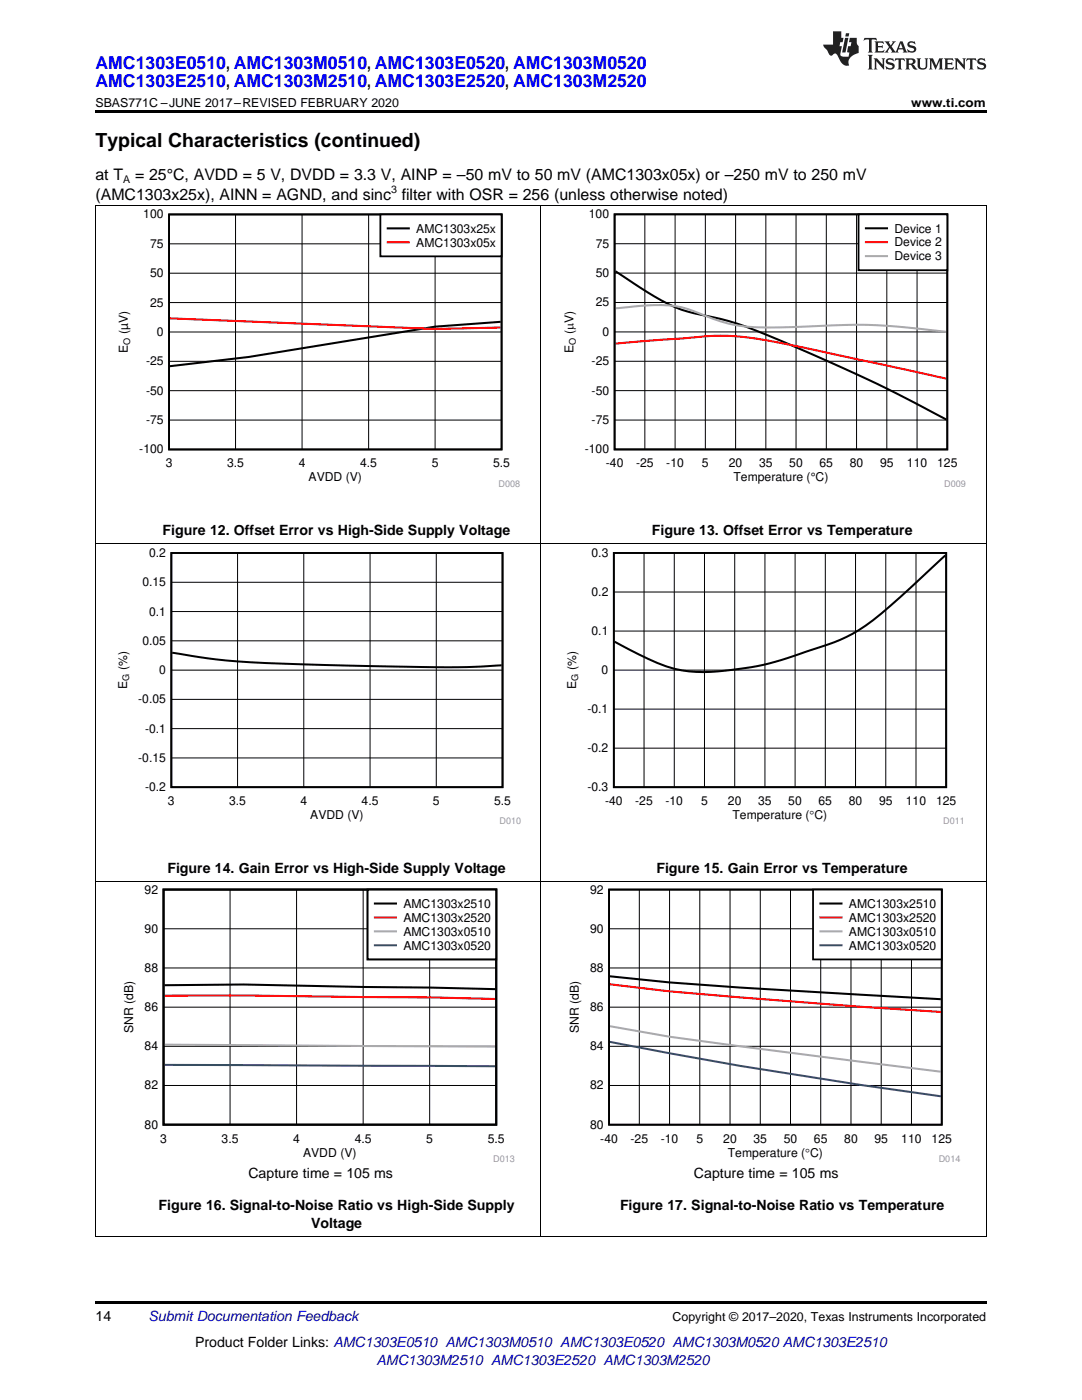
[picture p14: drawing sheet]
<svg xmlns="http://www.w3.org/2000/svg" width="216mm" height="279mm" viewBox="0 0 216 279" stroke-linecap="round" stroke-linejoin="round" font-family="sans-serif">
<defs><g id="words">
<text font-size="3.9" x="19" y="29.3">Typical Characteristics (continued)</text>
<g font-size="3.5" fill="#00f">
<text x="19" y="13.8">AMC1303E0510, AMC1303M0510, AMC1303E0520, AMC1303M0520</text>
<text x="19" y="17.3">AMC1303E2510, AMC1303M2510, AMC1303E2520, AMC1303M2520</text>
</g>
<g font-size="3.2">
<text x="19" y="36">at T</text>
<text x="27" y="36">= 25°C, AVDD = 5 V, DVDD = 3.3 V, AINP = –50 mV to 50 mV (AMC1303x05x) or –250 mV to 250 mV</text>
<text x="19" y="39.9">(AMC1303x25x), AINN = AGND, and sinc filter with OSR = 256 (unless otherwise noted)</text>
</g>
<g font-size="2.8">
<text x="32.5" y="106.8">Figure 12. Offset Error vs High-Side Supply Voltage</text>
<text x="130.1" y="106.8">Figure 13. Offset Error vs Temperature</text>
<text x="33.4" y="174.1">Figure 14. Gain Error vs High-Side Supply Voltage</text>
<text x="131" y="174.1">Figure 15. Gain Error vs Temperature</text>
<text x="49.6" y="235.2">Capture time = 105 ms</text>
<text x="138.5" y="235.2">Capture time = 105 ms</text>
<text x="31.6" y="241.5">Figure 16. Signal-to-Noise Ratio vs High-Side Supply</text>
<text x="62.1" y="245">Voltage</text>
<text x="123.7" y="241.5">Figure 17. Signal-to-Noise Ratio vs Temperature</text>
<text x="19" y="263.6">14</text>
<text x="38.9" y="268.9">Product Folder Links: AMC1303E0510 AMC1303M0510 AMC1303E0520 AMC1303M0520 AMC1303E2510</text>
</g>
<g font-size="2.8" fill="#0000c8">
<text x="29.6" y="263.6">Submit Documentation Feedback</text>
<text x="75.1" y="272.4">AMC1303M2510 AMC1303E2520 AMC1303M2520</text>
</g>
<g font-size="2.5">
<text x="19" y="21.4">SBAS771C –JUNE 2017–REVISED FEBRUARY 2020</text>
<text x="181.8" y="21.4">www.ti.com</text>
<text x="134.2" y="263.6">Copyright © 2017–2020, Texas Instruments Incorporated</text>
</g>
<g font-size="2.4">
<text x="28.6" y="43.6">100</text>
<text x="83.1" y="46.4">AMC1303x25x</text>
<text x="117.5" y="43.6">100</text>
<text x="178.5" y="46.4">Device 1</text>
<text x="30" y="49.5">75</text>
<text x="83.1" y="49.2">AMC1303x05x</text>
<text x="118.9" y="49.4">75</text>
<text x="178.5" y="49.2">Device 2</text>
<text x="178.5" y="52">Device 3</text>
<text x="30" y="55.3">50</text>
<text x="118.9" y="55.3">50</text>
<text x="30" y="61.2">25</text>
<text x="118.9" y="61.2">25</text>
<text x="25.5" y="70.4" transform="rotate(-90 25.5 70.4)">E</text>
<text x="25.5" y="66.7" transform="rotate(-90 25.5 66.7)">(µV)</text>
<text x="31.3" y="67.1">0</text>
<text x="114.4" y="70.4" transform="rotate(-90 114.4 70.4)">E</text>
<text x="114.4" y="66.7" transform="rotate(-90 114.4 66.7)">(PV)</text>
<text x="120.2" y="67">0</text>
<text x="29.1" y="72.9">-25</text>
<text x="118" y="72.9">-25</text>
<text x="29.1" y="78.8">-50</text>
<text x="118" y="78.8">-50</text>
<text x="29.1" y="84.6">-75</text>
<text x="118" y="84.6">-75</text>
<text x="27.8" y="90.5">-100</text>
<text x="33.1" y="93.3">3</text>
<text x="45.3" y="93.3">3.5</text>
<text x="59.6" y="93.3">4</text>
<text x="71.9" y="93.3">4.5</text>
<text x="86.2" y="93.3">5</text>
<text x="98.4" y="93.3">5.5</text>
<text x="116.7" y="90.5">-100</text>
<text x="120.9" y="93.3">-40</text>
<text x="126.9" y="93.3">-25</text>
<text x="133" y="93.3">-10</text>
<text x="140.1" y="93.3">5</text>
<text x="145.4" y="93.3">20</text>
<text x="151.5" y="93.3">35</text>
<text x="157.5" y="93.3">50</text>
<text x="163.5" y="93.3">65</text>
<text x="169.6" y="93.3">80</text>
<text x="175.6" y="93.3">95</text>
<text x="181" y="93.3">110</text>
<text x="187" y="93.3">125</text>
<text x="61.6" y="96">AVDD (V)</text>
<text x="146.3" y="96">Temperature (°C)</text>
<text x="29.7" y="111.2">0.2</text>
<text x="118" y="111.2">0.3</text>
<text x="28.4" y="117">0.15</text>
<text x="118" y="118.9">0.2</text>
<text x="29.7" y="122.8">0.1</text>
<text x="28.4" y="128.7">0.05</text>
<text x="118" y="126.7">0.1</text>
<text x="25.4" y="137.5" transform="rotate(-90 25.4 137.5)">E</text>
<text x="25.4" y="133.8" transform="rotate(-90 25.4 133.8)">(%)</text>
<text x="31.8" y="134.5">0</text>
<text x="115" y="137.5" transform="rotate(-90 115 137.5)">E</text>
<text x="115" y="133.8" transform="rotate(-90 115 133.8)">(%)</text>
<text x="120.1" y="134.5">0</text>
<text x="27.6" y="140.4">-0.05</text>
<text x="117.2" y="142.3">-0.1</text>
<text x="28.9" y="146.2">-0.1</text>
<text x="27.6" y="152.1">-0.15</text>
<text x="117.2" y="150.1">-0.2</text>
<text x="28.9" y="157.9">-0.2</text>
<text x="33.5" y="160.7">3</text>
<text x="45.7" y="160.7">3.5</text>
<text x="59.9" y="160.7">4</text>
<text x="72.2" y="160.7">4.5</text>
<text x="86.4" y="160.7">5</text>
<text x="98.6" y="160.7">5.5</text>
<text x="117.2" y="157.9">-0.3</text>
<text x="120.7" y="160.7">-40</text>
<text x="126.8" y="160.7">-25</text>
<text x="132.8" y="160.7">-10</text>
<text x="139.9" y="160.7">5</text>
<text x="145.3" y="160.7">20</text>
<text x="151.3" y="160.7">35</text>
<text x="157.3" y="160.7">50</text>
<text x="163.3" y="160.7">65</text>
<text x="169.4" y="160.7">80</text>
<text x="175.4" y="160.7">95</text>
<text x="180.8" y="160.7">110</text>
<text x="186.8" y="160.7">125</text>
<text x="61.9" y="163.4">AVDD (V)</text>
<text x="146.2" y="163.4">Temperature (qC)</text>
<text x="28.8" y="178.3">92</text>
<text x="117.7" y="178.3">92</text>
<text x="80.5" y="181.2">AMC1303x2510</text>
<text x="80.5" y="183.9">AMC1303x2520</text>
<text x="169.4" y="181.2">AMC1303x2510</text>
<text x="169.4" y="183.9">AMC1303x2520</text>
<text x="28.8" y="186.2">90</text>
<text x="80.5" y="186.7">AMC1303x0510</text>
<text x="80.5" y="189.5">AMC1303x0520</text>
<text x="117.7" y="186.2">90</text>
<text x="169.4" y="186.7">AMC1303x0510</text>
<text x="169.4" y="189.5">AMC1303x0520</text>
<text x="28.8" y="194">88</text>
<text x="117.7" y="194">88</text>
<text x="28.8" y="201.8">86</text>
<text x="117.7" y="201.8">86</text>
<text x="26.6" y="206.2" transform="rotate(-90 26.6 206.2)">SNR (dB)</text>
<text x="28.8" y="209.6">84</text>
<text x="115.5" y="206.2" transform="rotate(-90 115.5 206.2)">SNR (dB)</text>
<text x="117.7" y="209.6">84</text>
<text x="28.8" y="217.4">82</text>
<text x="117.7" y="217.4">82</text>
<text x="28.8" y="225.3">80</text>
<text x="117.7" y="225.3">80</text>
<text x="32" y="228">3</text>
<text x="44.2" y="228">3.5</text>
<text x="58.5" y="228">4</text>
<text x="60.5" y="230.8">AVDD (V)</text>
<text x="70.8" y="228">4.5</text>
<text x="85.1" y="228">5</text>
<text x="97.3" y="228">5.5</text>
<text x="119.8" y="228">-40</text>
<text x="125.8" y="228">-25</text>
<text x="131.8" y="228">-10</text>
<text x="139" y="228">5</text>
<text x="144.3" y="228">20</text>
<text x="145.2" y="230.8">Temperature (qC)</text>
<text x="150.4" y="228">35</text>
<text x="156.4" y="228">50</text>
<text x="162.4" y="228">65</text>
<text x="168.5" y="228">80</text>
<text x="174.5" y="228">95</text>
<text x="179.8" y="228">110</text>
<text x="185.9" y="228">125</text>
</g>
<g font-size="2.1">
<text x="24.6" y="36.6">A</text>
<text x="78" y="38.6">3</text>
</g>
<g font-size="1.8">
<text x="26" y="68.8" transform="rotate(-90 26 68.8)">O</text>
<text x="114.9" y="68.8" transform="rotate(-90 114.9 68.8)">O</text>
<text x="25.8" y="135.8" transform="rotate(-90 25.8 135.8)">G</text>
<text x="115.4" y="135.8" transform="rotate(-90 115.4 135.8)">G</text>
</g>
<g font-size="1.8" fill="#999">
<text x="99.5" y="97.1">D008</text>
<text x="188.4" y="97.1">D009</text>
<text x="99.7" y="164.5">D010</text>
<text x="188.2" y="164.5">D011</text>
<text x="98.4" y="231.9">D013</text>
<text x="187.3" y="231.9">D014</text>
</g>
</g></defs>
<path d="M19 259.7h177.8v.5h-177.8z" fill="#000"/>
<path d="M19.1 175.9v70.9M107.9 175.9v70.9M196.8 175.9v70.9M19 246.8h177.8" fill="none" stroke="#000" stroke-width=".2"/>
<path d="M24.2 176.6h78.5v55.4h-78.5z" fill-rule="evenodd" fill="#fff"/>
<path d="M32.6 177.5h66.4v47h-66.4zM32.8 196.6l15.8-.1 50.2 .9" fill="none" stroke="#000" stroke-width=".41"/>
<path d="M45.9 177.5v47M59.2 177.5v47M72.5 177.5v47M85.7 177.5v47M32.6 193.2h66.4M32.6 185.4h66.4M32.6 216.6h66.4M32.6 208.8h66.4M32.6 201h66.4" fill="none" stroke="#000" stroke-width=".2"/>
<path d="M32.8 198.7h15.8l37.1 .4 13.1 .3" fill="none" stroke="#f00" stroke-width=".41"/>
<path d="M32.8 208.5l66 .4" fill="none" stroke="#aaa" stroke-width=".41"/>
<path d="M32.8 212.5l66 .3" fill="none" stroke="#295c75" stroke-width=".41"/>
<path d="M73.3 177.5h25.7v14h-25.7z" fill-rule="evenodd" fill="#fff"/>
<path d="M73.3 177.5h25.7v14h-25.7zM74.8 180.3h4.2" fill="none" stroke="#000" stroke-width=".41"/>
<path d="M74.8 183.1h4.2" fill="none" stroke="#f00" stroke-width=".41"/>
<path d="M74.8 185.9h4.2" fill="none" stroke="#aaa" stroke-width=".41"/>
<path d="M74.8 188.6h4.2" fill="none" stroke="#295c75" stroke-width=".41"/>
<path d="M113.1 176.6h78.5v55.4h-78.5z" fill-rule="evenodd" fill="#fff"/>
<path d="M121.5 177.5h66.4v47h-66.4z" fill="none" stroke="#000" stroke-width=".36"/>
<g fill="none" stroke="#000" stroke-width=".2">
<path d="M127.6 177.5v47M133.6 177.5v47M139.6 177.5v47M145.7 177.5v47M151.7 177.5v47M157.7 177.5v47M163.8 177.5v47M169.8 177.5v47M175.8 177.5v47M181.9 177.5v47M121.5 193.2h66.4M121.5 185.4h66.4"/>
<path d="M121.5 216.6h66.4M121.5 208.8h66.4M121.5 201h66.4"/>
</g>
<path d="M121.7 194.8l11.9 1.3 14.1 1 40 2.3" fill="none" stroke="#000" stroke-width=".41"/>
<path d="M121.7 196.4l11.9 1.4 14.1 1.3 24.1 1.8 15.9 1.1" fill="none" stroke="#f00" stroke-width=".41"/>
<path d="M121.7 204.8l11.9 2.1 54.1 7" fill="none" stroke="#aaa" stroke-width=".41"/>
<path d="M121.7 207.9a1053.5 1053.5 0 0 0 66 10.9" fill="none" stroke="#295c75" stroke-width=".41"/>
<path d="M162.2 177.5h25.7v14h-25.7z" fill-rule="evenodd" fill="#fff"/>
<path d="M162.2 177.5h25.7v14h-25.7z" fill="none" stroke="#000" stroke-width=".36"/>
<path d="M163.7 180.3h4.2" fill="none" stroke="#000" stroke-width=".41"/>
<path d="M163.7 183.1h4.2" fill="none" stroke="#f00" stroke-width=".41"/>
<path d="M163.7 185.9h4.2" fill="none" stroke="#aaa" stroke-width=".41"/>
<path d="M163.7 188.6h4.2" fill="none" stroke="#295c75" stroke-width=".41"/>
<path d="M19.1 108.5v67.4M107.9 108.5v67.4M196.8 108.5v67.4M19 175.8h177.8" fill="none" stroke="#000" stroke-width=".2"/>
<path d="M23 109.4h81v55.2h-81z" fill-rule="evenodd" fill="#fff"/>
<path d="M34.2 110.4h66.1v46.7h-66.1z" fill="none" stroke="#000" stroke-width=".35"/>
<path d="M34.2 116.2h66.1M47.4 110.4v46.7M60.6 110.4v46.7M73.8 110.4v46.7M87.1 110.4v46.7M34.2 139.6h66.1M34.2 133.7h66.1M34.2 127.9h66.1M34.2 122h66.1M34.2 151.3h66.1M34.2 145.4h66.1" fill="none" stroke="#000" stroke-width=".2"/>
<path d="M34.4 130.3l.6 .1a122.8 122.8 0 0 0 21.5 2l20.5 .6a202.4 202.4 0 0 0 21.9-.2h1.2" fill="none" stroke="#000" stroke-width=".4"/>
<path d="M112.6 109.4h79.6v55.2h-79.6z" fill-rule="evenodd" fill="#fff"/>
<path d="M122.5 110.4h66.3v46.7h-66.3z" fill="none" stroke="#000" stroke-width=".35"/>
<g fill="none" stroke="#000" stroke-width=".2">
<path d="M19.1 41.1v67.4M107.9 41.1v67.4M196.8 41.1v67.4M19 108.5h177.8M122.5 118.1h66.3M128.5 110.4v46.7M134.5 110.4v46.7M140.6 110.4v46.7M146.6 110.4v46.7M152.6 110.4v46.7M158.7 110.4v46.7M164.7 110.4v46.7"/>
<path d="M170.7 110.4v46.7M176.7 110.4v46.7M182.8 110.4v46.7M122.5 133.7h66.3M122.5 125.9h66.3M122.5 149.3h66.3M122.5 141.5h66.3"/>
</g>
<path d="M188.6 110.8l-.8 .8a243.6 243.6 0 0 1-13.6 12.1 34.3 34.3 0 0 1-12.3 6 58.3 58.3 0 0 1-24.4 4.3 27.2 27.2 0 0 1-10-3.4l-4.9-2.5" fill="none" stroke="#000" stroke-width=".41"/>
<path d="M23.2 41.8h80.6v55.4h-80.6z" fill-rule="evenodd" fill="#fff"/>
<path d="M33.7 42.8h66.4v46.9h-66.4z" fill="none" stroke="#000" stroke-width=".35"/>
<path d="M33.7 54.5h66.4M33.7 48.7h66.4M47 42.8v46.9M60.3 42.8v46.9M73.6 42.8v46.9M86.8 42.8v46.9M33.7 78h66.4M33.7 72.1h66.4M33.7 66.3h66.4M33.7 60.4h66.4M33.7 83.8h66.4" fill="none" stroke="#000" stroke-width=".2"/>
<path d="M99.9 64.2l-13.1 1-37.1 6-15.8 1.9" fill="none" stroke="#000" stroke-width=".41"/>
<path d="M33.9 63.5l52.9 2.2 13.1-.3" fill="none" stroke="#f00" stroke-width=".41"/>
<path d="M75.9 42.8h24.2v8.4h-24.2z" fill-rule="evenodd" fill="#fff"/>
<path d="M75.9 42.8h24.2v8.4h-24.2z" fill="none" stroke="#000" stroke-width=".35"/>
<path d="M77.4 45.6h4.2" fill="none" stroke="#000" stroke-width=".41"/>
<path d="M77.4 48.4h4.2" fill="none" stroke="#f00" stroke-width=".41"/>
<path d="M112.1 41.8h80.6v55.4h-80.6z" fill-rule="evenodd" fill="#fff"/>
<path d="M122.6 42.8h66.4v46.9h-66.4z" fill="none" stroke="#000" stroke-width=".35"/>
<g fill="none" stroke="#000" stroke-width=".2">
<path d="M122.6 54.5h66.4M122.6 48.6h66.4M128.7 42.8v46.9M134.7 42.8v46.9M140.7 42.8v46.9M146.8 42.8v46.9M152.8 42.8v46.9M158.8 42.8v46.9M164.9 42.8v46.9M170.9 42.8v46.9M177 42.8v46.9M183 42.8v46.9"/>
<path d="M122.6 78h66.4M122.6 72.1h66.4M122.6 66.2h66.4M122.6 60.4h66.4M122.6 83.8h66.4"/>
</g>
<path d="M122.8 54.1l.5 .4a68.9 68.9 0 0 0 12.7 7.3l1.2 .4a85.8 85.8 0 0 1 13.6 3.8 353.8 353.8 0 0 1 38 17.7" fill="none" stroke="#000" stroke-width=".41"/>
<path d="M122.8 68.6l13.2-1a51.8 51.8 0 0 1 19.5 .8l33.3 7.2" fill="none" stroke="#f00" stroke-width=".41"/>
<path d="M122.8 61.5h.5a54 54 0 0 1 11.4-.4 37.5 37.5 0 0 1 7.6 2.5 27.5 27.5 0 0 0 10.8 1.8l2.4-.1a284.3 284.3 0 0 1 19.4-.4l5.8 .4 8.1 .9" fill="none" stroke="#aaa" stroke-width=".41"/>
<path d="M171.3 42.8h17.7v11.1h-17.7z" fill-rule="evenodd" fill="#fff"/>
<path d="M171.3 42.8h17.7v11.1h-17.7z" fill="none" stroke="#000" stroke-width=".35"/>
<path d="M172.8 45.6h4.2" fill="none" stroke="#000" stroke-width=".41"/>
<path d="M172.8 48.3h4.2" fill="none" stroke="#f00" stroke-width=".41"/>
<path d="M172.8 51.1h4.2" fill="none" stroke="#aaa" stroke-width=".41"/>
<path d="M19 41.1h177.8" fill="none" stroke="#000" stroke-width=".2"/>
<path d="M19 22h177.8v.5h-177.8z" fill="#000"/>
<g fill="#231f20">
<path d="M172.5 7.6l-.1 .5 .4-.2h.6v.1v2.1l-.2 .4h.9l-.2-.4v-2.1l.1-.1h.5l.5 .2-.2-.5zM174.5 8.3l.2 .3v1.5l-.2 .4h1.8l.2-.6a1.04 1.04 0 0 1-1.3 .2v-.7h.6l.3 .2v-.6l-.3 .2h-.6v-.6l.8-.1 .4 .3-.2-.5zM176.5 8.3l.9 1.1-.9 1.1h.8l-.2-.2 .4-.7 .5 .7-.2 .2h1.5l-.2-.2 .2-.4h.9l.1 .4-.2 .2h1l-.3-.3-.7-1.9h-.5l-.9 2-.8-1 .9-1h-.8l.1 .3-.4 .5-.3-.6 .1-.2zM179.7 8.6l.4 1h-.7zM181.3 8.4a.63 .63 0 0 0-.2 .7 .63 .63 0 0 0 .6 .4l.6 .2 .1 .2a.75 .75 0 0 1-.7 .4 .75 .75 0 0 1-.6-.5l.1 .7 .1-.1a1.11 1.11 0 0 0 1.5-.6 1.13 1.13 0 0 0-1.2-.8l-.1-.4a1.04 1.04 0 0 1 1.2 .2l-.2-.5-.2 .1-.4-.2zM173.2 10.9l.2 .4v2.2l-.2 .4h1l-.3-.4v-2.2l.3-.4zM174.3 11.6l.3 .4v1.5l-.3 .4h.8l-.2-.4v-1.3l1.5 1.7v-1.9l.2-.4h-.7l.2 .4v.9l-1.1-1.3zM177 11.8a.62 .62 0 0 0-.2 .7 .62 .62 0 0 0 .6 .4l.6 .1 .1 .3a.76 .76 0 0 1-.7 .3 .76 .76 0 0 1-.7-.4l.2 .7 .1-.1a1.11 1.11 0 0 0 1.5-.6 1.13 1.13 0 0 0-1.2-.8l-.1-.4a1.04 1.04 0 0 1 1.2 .2l-.2-.6-.2 .1-.5-.1zM178.7 11.6l-.2 .6a.61 .61 0 0 1 .8-.3v1.6l-.2 .4h.9l-.2-.4v-1.6a.63 .63 0 0 1 .7 .3l-.1-.6zM180.6 11.6l.3 .4v1.5l-.3 .4h1l-.2-.2-.1-.8 .6 .2a.76 .76 0 0 0 1.2 .7l-1-1a.58 .58 0 0 0 .6-.5 .58 .58 0 0 0-.5-.6zM181.4 11.9h.1a.45 .45 0 0 1 .5 .1 .45 .45 0 0 1 .1 .5l-.8 .2zM182.9 11.6l.2 .2a2.17 2.17 0 0 0 .3 1.9 .99 .99 0 0 0 1.6-.6v-1.1l.2-.4h-.7l.2 .2a1.92 1.92 0 0 1-.2 1.8 .6 .6 0 0 1-.9-.5v-1.1l.2-.4zM185.4 11.6l.2 .4v1.5l-.2 .4h.7l-.2-.4v-1.4l.8 1.8 .8-1.8v1.4l-.2 .4h.9l-.2-.4v-1.5l.2-.4h-.8l-.6 1.5-.6-1.5zM188.4 11.6l.2 .4v1.5l-.2 .4h1.8l.1-.6a1.04 1.04 0 0 1-1.2 .1v-.6h.5l.4 .2v-.6l-.4 .2h-.5v-.7h.8l.3 .3-.1-.6zM190.5 11.6l.2 .4v1.5l-.2 .4h.7l-.2-.4v-1.3l1.5 1.7v-1.9l.2-.4h-.7l.2 .4v.9l-1.1-1.3zM192.9 11.6l-.1 .6a.61 .61 0 0 1 .7-.3l.1 1.6-.3 .4h1l-.3-.4 .1-1.6a.63 .63 0 0 1 .7 .3l-.1-.6zM195.2 11.8a.62 .62 0 0 0-.2 .7 .62 .62 0 0 0 .6 .4l.6 .1 .1 .3a.76 .76 0 0 1-.7 .3 .76 .76 0 0 1-.6-.4l.1 .7 .1-.1a1.11 1.11 0 0 0 1.6-.6 1.13 1.13 0 0 0-1.3-.8l-.1-.4a1.04 1.04 0 0 1 1.2 .2l-.1-.6-.2 .1-.5-.1z"/>
<path d="M166.2 6.3v2.6h-1.9v.4l.8 .9a.91 .91 0 0 0 1 .8 .56 .56 0 0 1 .5-.3 .56 .56 0 0 1 .5 .3l.4 .8a1.53 1.53 0 0 0 1.9 1.2 1.54 1.54 0 0 1 1-2.1l.9-.3v-1.4a1.52 1.52 0 0 1-.4-1.6h-1.3l-.2 .8h.5l-.2 .8h-.5l-.1 1v.2l.4 .1-.2 .8a1.93 1.93 0 0 1-1.6-.3l.3-1.8h-.5l.2-.8h.4l.2-.8h-.4v-1.3zM168.6 7.6l-.6 2.9h.7l.6-2.9zM168.8 6.6l-.1 .7h.6l.2-.7z"/>
</g>
<use href="#words"/>
</svg>
